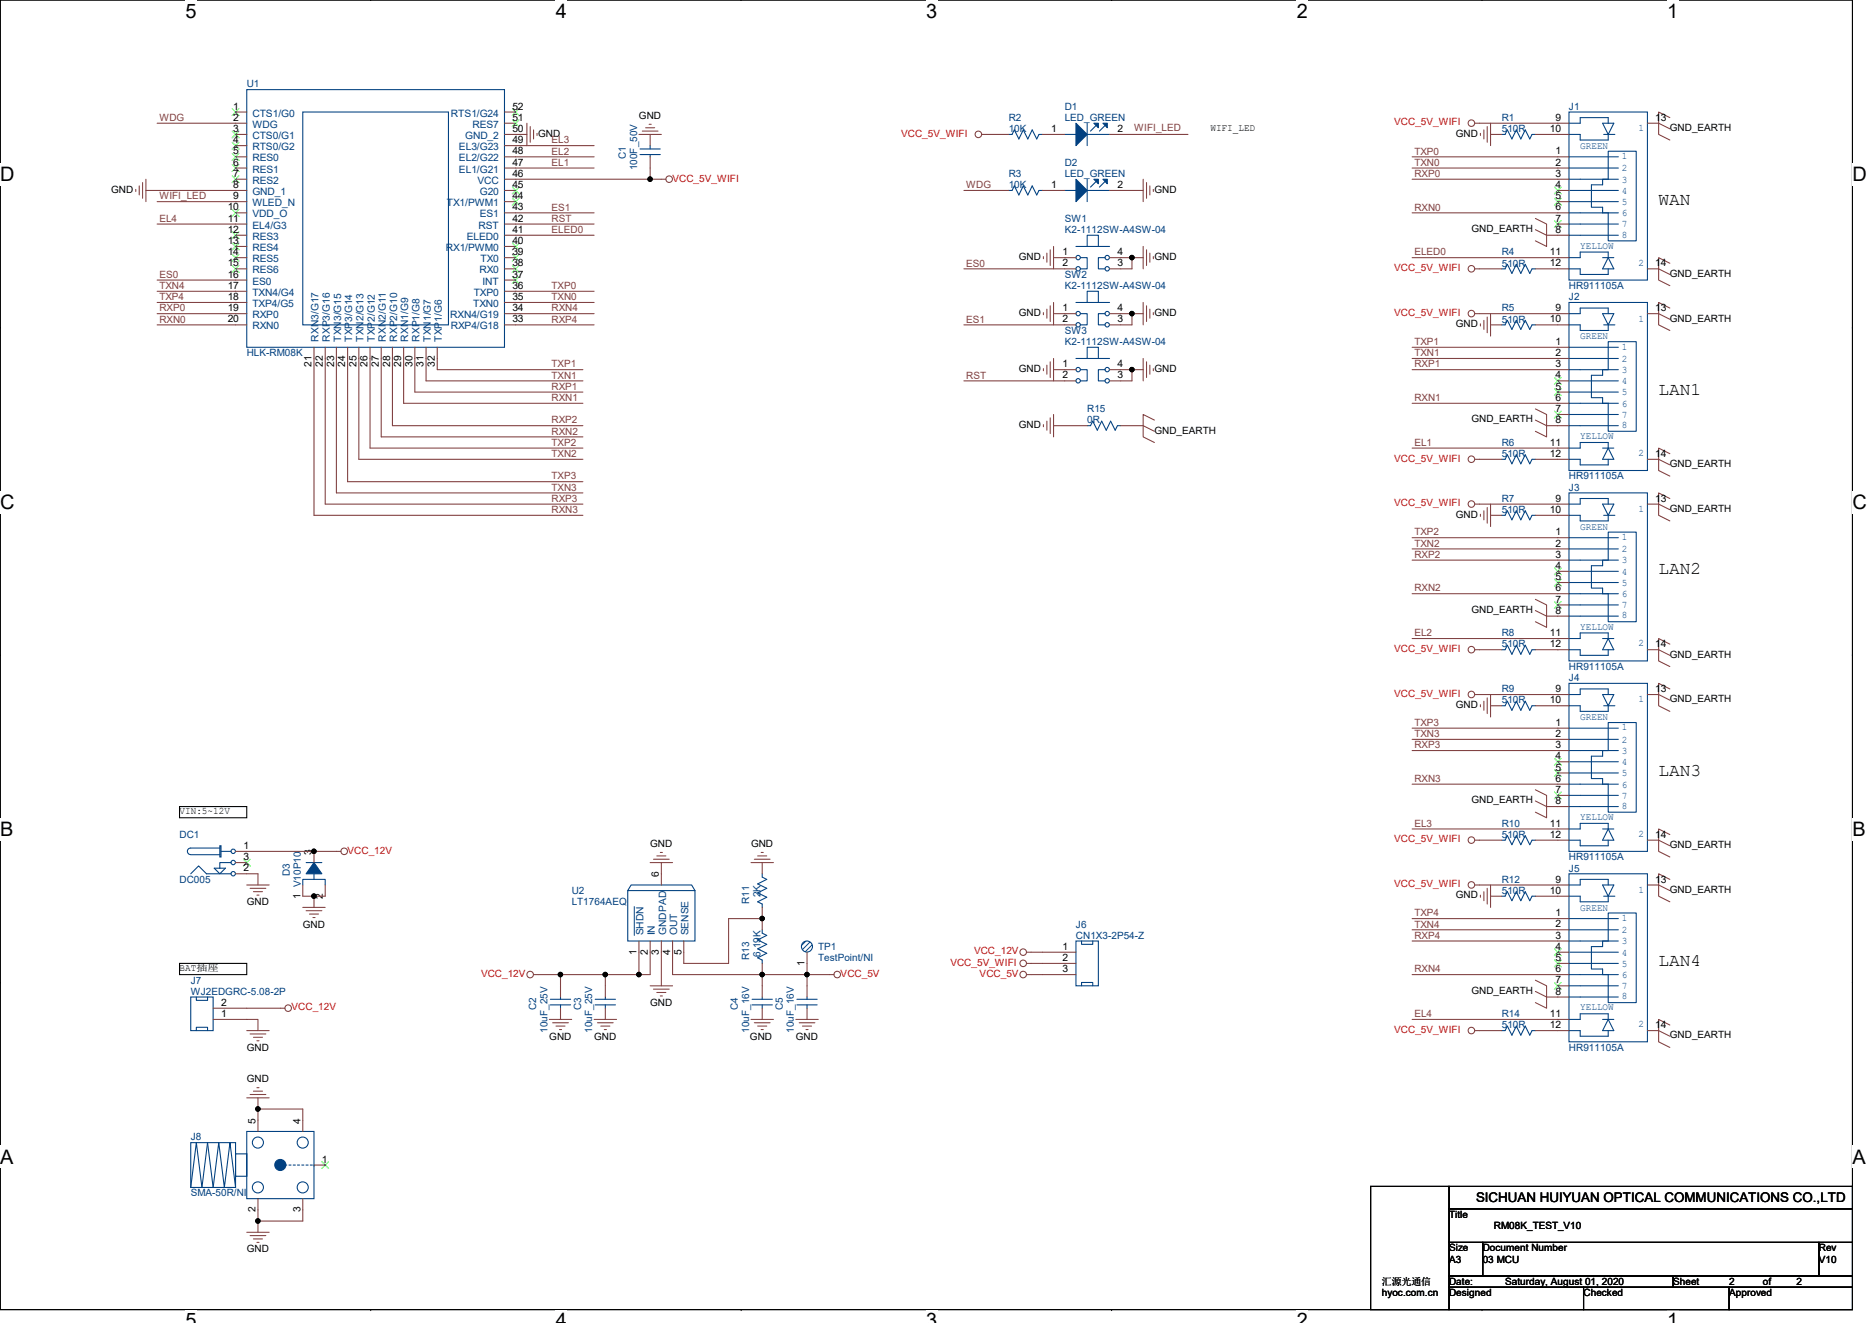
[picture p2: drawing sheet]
<svg xmlns="http://www.w3.org/2000/svg" width="297mm" height="210mm" viewBox="0 0 297 210" stroke-linecap="round" stroke-linejoin="round" font-family="sans-serif">
<defs><g id="words">
<g font-size="3.2">
<text x="29.4" y="2.8">5</text>
<text x="88.2" y="2.8">4</text>
<text x="147" y="2.8">3</text>
<text x="205.8" y="2.8">2</text>
<text x="264.5" y="2.8">1</text>
<text x="0" y="28.8">D</text>
<text x="293.9" y="28.8">D</text>
<text x="0" y="80.8">C</text>
<text x="293.9" y="80.8">C</text>
<text x="0" y="132.7">B</text>
<text x="293.9" y="132.7">B</text>
<text x="0" y="184.7">A</text>
<text x="293.9" y="184.7">A</text>
<text x="29.4" y="210.7">5</text>
<text x="88.2" y="210.7">4</text>
<text x="147" y="210.7">3</text>
<text x="205.8" y="210.7">2</text>
<text x="264.5" y="210.7">1</text>
</g>
<g font-size="2.8">
<text x="263.2" y="32.5">WAN</text>
<text x="263.2" y="62.7">LAN1</text>
<text x="263.2" y="91.2">LAN2</text>
<text x="263.2" y="123.2">LAN3</text>
<text x="263.2" y="153.4">LAN4</text>
</g>
<text font-size="2.1" x="234.2" y="190.7">SICHUAN HUIYUAN OPTICAL COMMUNICATIONS CO.,LTD</text>
<g font-size="1.6">
<text x="37" y="17.4">1</text>
<text x="81.3" y="17.4">52</text>
<text x="37" y="19.2">2</text>
<text x="37" y="21">3</text>
<text x="37" y="22.7">4</text>
<text x="81.3" y="19.2">51</text>
<text x="81.3" y="21">50</text>
<text x="81.3" y="22.7">49</text>
<text x="85.4" y="21.7">GND</text>
<text x="101.4" y="18.8">GND</text>
<text x="166.8" y="21">1</text>
<text x="177.3" y="21">2</text>
<text x="192.1" y="20.8">WIFI_LED</text>
<text x="231" y="21.7">GND</text>
<text x="245.9" y="21">10</text>
<text x="246.8" y="19.2">9</text>
<text x="262.7" y="19.2">13</text>
<text x="265" y="20.8">GND_EARTH</text>
<text x="37" y="24.5">5</text>
<text x="37" y="26.3">6</text>
<text x="37" y="28.1">7</text>
<text x="37" y="29.8">8</text>
<text x="81.3" y="29.8">45</text>
<text x="81.3" y="28.1">46</text>
<text x="81.3" y="26.3">47</text>
<text x="81.3" y="24.5">48</text>
<text x="166.8" y="29.8">1</text>
<text x="177.3" y="29.8">2</text>
<text x="246.8" y="28.1">3</text>
<text x="246.8" y="26.3">2</text>
<text x="246.8" y="24.5">1</text>
<text x="246.8" y="29.8">4</text>
<text x="17.6" y="30.6">GND</text>
<text x="36.1" y="33.4">10</text>
<text x="36.1" y="35.2">11</text>
<text x="37" y="31.6">9</text>
<text x="81.3" y="35.2">42</text>
<text x="81.3" y="31.6">44</text>
<text x="81.3" y="33.4">43</text>
<text x="183.2" y="30.6">GND</text>
<text x="246.8" y="33.4">6</text>
<text x="246.8" y="31.6">5</text>
<text x="246.8" y="35.2">7</text>
<text x="36.1" y="37">12</text>
<text x="36.1" y="38.7">13</text>
<text x="36.1" y="40.5">14</text>
<text x="81.3" y="37">41</text>
<text x="81.3" y="38.7">40</text>
<text x="81.3" y="40.5">39</text>
<text x="161.7" y="41.3">GND</text>
<text x="168.6" y="40.5">1</text>
<text x="177.3" y="40.5">4</text>
<text x="183.2" y="41.3">GND</text>
<text x="233.5" y="36.8">GND_EARTH</text>
<text x="245.9" y="40.5">11</text>
<text x="246.8" y="37">8</text>
<text x="36.1" y="42.3">15</text>
<text x="36.1" y="44.1">16</text>
<text x="36.1" y="45.8">17</text>
<text x="36.1" y="47.6">18</text>
<text x="81.3" y="47.6">35</text>
<text x="81.3" y="42.3">38</text>
<text x="81.3" y="44.1">37</text>
<text x="81.3" y="45.8">36</text>
<text x="168.6" y="42.3">2</text>
<text x="177.3" y="42.3">3</text>
<text x="245.9" y="42.3">12</text>
<text x="262.7" y="42.3">14</text>
<text x="265" y="43.9">GND_EARTH</text>
<text x="36.1" y="49.4">19</text>
<text x="36.1" y="51.2">20</text>
<text x="81.3" y="49.4">34</text>
<text x="81.3" y="51.2">33</text>
<text x="161.7" y="50.1">GND</text>
<text x="168.6" y="49.4">1</text>
<text x="168.6" y="51.2">2</text>
<text x="177.3" y="49.4">4</text>
<text x="177.3" y="51.2">3</text>
<text x="183.2" y="50.1">GND</text>
<text x="231" y="51.9">GND</text>
<text x="245.9" y="51.2">10</text>
<text x="246.8" y="49.4">9</text>
<text x="262.7" y="49.4">13</text>
<text x="265" y="51">GND_EARTH</text>
<text x="49.4" y="58.2" transform="rotate(-90 49.4 58.2)">21</text>
<text x="51.2" y="58.2" transform="rotate(-90 51.2 58.2)">22</text>
<text x="53" y="58.2" transform="rotate(-90 53 58.2)">23</text>
<text x="54.8" y="58.2" transform="rotate(-90 54.8 58.2)">24</text>
<text x="56.6" y="58.2" transform="rotate(-90 56.6 58.2)">25</text>
<text x="58.3" y="58.2" transform="rotate(-90 58.3 58.2)">26</text>
<text x="60.1" y="58.2" transform="rotate(-90 60.1 58.2)">27</text>
<text x="61.9" y="58.2" transform="rotate(-90 61.9 58.2)">28</text>
<text x="63.7" y="58.2" transform="rotate(-90 63.7 58.2)">29</text>
<text x="65.4" y="58.2" transform="rotate(-90 65.4 58.2)">30</text>
<text x="67.2" y="58.2" transform="rotate(-90 67.2 58.2)">31</text>
<text x="69" y="58.2" transform="rotate(-90 69 58.2)">32</text>
<text x="161.7" y="59">GND</text>
<text x="168.6" y="58.3">1</text>
<text x="177.3" y="58.3">4</text>
<text x="183.2" y="59">GND</text>
<text x="246.8" y="58.3">3</text>
<text x="246.8" y="56.5">2</text>
<text x="246.8" y="54.7">1</text>
<text x="168.6" y="60.1">2</text>
<text x="177.3" y="60.1">3</text>
<text x="246.8" y="63.6">6</text>
<text x="246.8" y="60.1">4</text>
<text x="246.8" y="61.8">5</text>
<text x="246.8" y="65.4">7</text>
<text x="161.7" y="67.9">GND</text>
<text x="183.2" y="68.8">GND_EARTH</text>
<text x="233.5" y="67">GND_EARTH</text>
<text x="245.9" y="70.7">11</text>
<text x="246.8" y="67.2">8</text>
<text x="245.9" y="72.5">12</text>
<text x="262.7" y="72.5">14</text>
<text x="265" y="74.1">GND_EARTH</text>
<text x="231" y="82.1">GND</text>
<text x="245.9" y="81.4">10</text>
<text x="246.8" y="79.6">9</text>
<text x="262.7" y="79.6">13</text>
<text x="265" y="81.3">GND_EARTH</text>
<text x="246.8" y="88.5">3</text>
<text x="246.8" y="86.7">2</text>
<text x="246.8" y="85">1</text>
<text x="246.8" y="93.9">6</text>
<text x="246.8" y="90.3">4</text>
<text x="246.8" y="92.1">5</text>
<text x="246.8" y="95.6">7</text>
<text x="233.5" y="97.3">GND_EARTH</text>
<text x="245.9" y="101">11</text>
<text x="246.8" y="97.4">8</text>
<text x="245.9" y="102.7">12</text>
<text x="262.7" y="102.7">14</text>
<text x="265" y="104.4">GND_EARTH</text>
<text x="231" y="112.4">GND</text>
<text x="245.9" y="111.6">10</text>
<text x="246.8" y="109.9">9</text>
<text x="262.7" y="109.9">13</text>
<text x="265" y="111.5">GND_EARTH</text>
<text x="246.8" y="118.7">3</text>
<text x="246.8" y="117">2</text>
<text x="246.8" y="115.2">1</text>
<text x="246.8" y="124.1">6</text>
<text x="246.8" y="120.5">4</text>
<text x="246.8" y="122.3">5</text>
<text x="246.8" y="125.9">7</text>
<text x="28.5" y="129.3">VIN:5~12V</text>
<text x="233.5" y="127.5">GND_EARTH</text>
<text x="245.9" y="131.2">11</text>
<text x="246.8" y="127.6">8</text>
<text x="38.6" y="134.7">1</text>
<text x="38.6" y="136.5">3</text>
<text x="49.4" y="135.7" transform="rotate(-90 49.4 135.7)">3</text>
<text x="103.2" y="134.4">GND</text>
<text x="119.2" y="134.4">GND</text>
<text x="245.9" y="133">12</text>
<text x="262.7" y="133">14</text>
<text x="265" y="134.6">GND_EARTH</text>
<text x="38.6" y="138.3">2</text>
<text x="39.2" y="143.7">GND</text>
<text x="47.7" y="142.6" transform="rotate(-90 47.7 142.6)">1 V10P10</text>
<text x="51.2" y="142.6" transform="rotate(-90 51.2 142.6)">2</text>
<text x="104.6" y="139.2" transform="rotate(-90 104.6 139.2)">6</text>
<text x="231" y="142.6">GND</text>
<text x="245.9" y="141.9">10</text>
<text x="246.8" y="140.1">9</text>
<text x="262.7" y="140.1">13</text>
<text x="265" y="141.7">GND_EARTH</text>
<text x="48" y="147.2">GND</text>
<text x="246.8" y="149">3</text>
<text x="246.8" y="147.2">2</text>
<text x="246.8" y="145.4">1</text>
<text x="28.5" y="154.2">BAT插座</text>
<text x="101" y="151.5" transform="rotate(-90 101 151.5)">1</text>
<text x="102.8" y="151.5" transform="rotate(-90 102.8 151.5)">2</text>
<text x="104.6" y="151.5" transform="rotate(-90 104.6 151.5)">3</text>
<text x="106.3" y="151.5" transform="rotate(-90 106.3 151.5)">4</text>
<text x="108.1" y="151.5" transform="rotate(-90 108.1 151.5)">5</text>
<text x="127.7" y="153.3" transform="rotate(-90 127.7 153.3)">1</text>
<text x="168.6" y="150.7">1</text>
<text x="168.6" y="152.5">2</text>
<text x="168.6" y="154.3">3</text>
<text x="246.8" y="154.3">6</text>
<text x="246.8" y="150.7">4</text>
<text x="246.8" y="152.5">5</text>
<text x="35.1" y="161.4">1</text>
<text x="35.1" y="159.6">2</text>
<text x="103.2" y="159.7">GND</text>
<text x="233.5" y="157.7">GND_EARTH</text>
<text x="245.9" y="161.4">11</text>
<text x="246.8" y="156.1">7</text>
<text x="246.8" y="157.9">8</text>
<text x="39.2" y="166.8">GND</text>
<text x="87.2" y="165">GND</text>
<text x="94.3" y="165">GND</text>
<text x="119" y="165">GND</text>
<text x="126.3" y="165">GND</text>
<text x="245.9" y="163.2">12</text>
<text x="262.7" y="163.2">14</text>
<text x="265" y="164.8">GND_EARTH</text>
<text x="39.2" y="171.7">GND</text>
<text x="40.6" y="178.3" transform="rotate(-90 40.6 178.3)">5</text>
<text x="47.7" y="178.3" transform="rotate(-90 47.7 178.3)">4</text>
<text x="51.1" y="184.5">1</text>
<text x="40.6" y="192.4" transform="rotate(-90 40.6 192.4)">2</text>
<text x="47.7" y="192.4" transform="rotate(-90 47.7 192.4)">3</text>
<text x="229.9" y="193.3">Title</text>
<text x="237" y="195.1">RM08K_TEST_V10</text>
<text x="39.2" y="198.8">GND</text>
<text x="219.3" y="203.9">汇源光通信</text>
<text x="229.9" y="200.4">A3</text>
<text x="229.9" y="198.6">Size</text>
<text x="229.9" y="203.9">Date:</text>
<text x="235.3" y="200.4">03 MCU</text>
<text x="235.3" y="198.6">Document Number</text>
<text x="238.8" y="203.9">Saturday, August 01, 2020</text>
<text x="265.5" y="203.9">Sheet</text>
<text x="274.4" y="203.9">2</text>
<text x="279.7" y="203.9">of</text>
<text x="285" y="203.9">2</text>
<text x="288.6" y="198.6">Rev</text>
<text x="288.6" y="200.4">V10</text>
<text x="219.3" y="205.7">hyoc.com.cn</text>
<text x="229.9" y="205.7">Designed</text>
<text x="251.3" y="205.7">Checked</text>
<text x="274.4" y="205.7">Approved</text>
</g>
<g font-size="1.6" fill="#004080">
<text x="39.2" y="13.9">U1</text>
<text x="168.9" y="17.4">D1</text>
<text x="249" y="17.4">J1</text>
<text x="40" y="18.5">CTS1/G0</text>
<text x="40" y="20.3">WDG</text>
<text x="40" y="22.1">CTS0/G1</text>
<text x="40" y="23.8">RTS0/G2</text>
<text x="71.6" y="18.5">RTS1/G24</text>
<text x="72.8" y="23.8">EL3/G23</text>
<text x="73.8" y="22.1">GND_2</text>
<text x="74.9" y="20.3">RES7</text>
<text x="160.1" y="19.2">R2</text>
<text x="160.1" y="21">10K</text>
<text x="168.9" y="19.2">LED_GREEN</text>
<text x="238.3" y="19.2">R1</text>
<text x="238.3" y="21">510R</text>
<text x="250.7" y="23.6">GREEN</text>
<text x="260" y="20.8">1</text>
<text x="40" y="25.6">RES0</text>
<text x="40" y="27.4">RES1</text>
<text x="40" y="29.2">RES2</text>
<text x="72.8" y="27.4">EL1/G21</text>
<text x="72.8" y="25.6">EL2/G22</text>
<text x="75.8" y="29.2">VCC</text>
<text x="99.3" y="25.3" transform="rotate(-90 99.3 25.3)">C1</text>
<text x="101.1" y="27" transform="rotate(-90 101.1 27)">100F_50V</text>
<text x="160.1" y="28.1">R3</text>
<text x="160.1" y="29.9">10K</text>
<text x="168.9" y="26.3">D2</text>
<text x="168.9" y="28.1">LED_GREEN</text>
<text x="257.3" y="29">3</text>
<text x="257.3" y="27.2">2</text>
<text x="257.3" y="25.3">1</text>
<text x="40" y="30.9">GND_1</text>
<text x="40" y="32.7">WLED_N</text>
<text x="40" y="34.5">VDD_O</text>
<text x="70.9" y="32.7">TX1/PWM1</text>
<text x="76.1" y="34.5">ES1</text>
<text x="76.1" y="30.9">G20</text>
<text x="168.9" y="35.2">SW1</text>
<text x="257.3" y="34.3">6</text>
<text x="257.3" y="32.5">5</text>
<text x="257.3" y="30.8">4</text>
<text x="40" y="36.3">EL4/G3</text>
<text x="40" y="38.1">RES3</text>
<text x="40" y="39.8">RES4</text>
<text x="40" y="41.6">RES5</text>
<text x="70.7" y="39.8">RX1/PWM0</text>
<text x="74.1" y="38.1">ELED0</text>
<text x="75.9" y="36.3">RST</text>
<text x="76.2" y="41.6">TX0</text>
<text x="168.9" y="37">K2-1112SW-A4SW-04</text>
<text x="238.3" y="40.5">R4</text>
<text x="250.7" y="39.5">YELLOW</text>
<text x="257.3" y="37.7">8</text>
<text x="257.3" y="36.1">7</text>
<text x="40" y="43.4">RES6</text>
<text x="40" y="45.2">ES0</text>
<text x="40" y="46.9">TXN4/G4</text>
<text x="75.2" y="46.9">TXP0</text>
<text x="76.1" y="43.4">RX0</text>
<text x="76.6" y="45.2">INT</text>
<text x="168.9" y="44.1">SW2</text>
<text x="168.9" y="45.9">K2-1112SW-A4SW-04</text>
<text x="238.3" y="42.3">510R</text>
<text x="249" y="47.6">J2</text>
<text x="249" y="45.9">HR911105A</text>
<text x="260" y="42.1">2</text>
<text x="40" y="48.7">TXP4/G5</text>
<text x="40" y="50.5">RXP0</text>
<text x="40" y="52.3">RXN0</text>
<text x="71.4" y="50.5">RXN4/G19</text>
<text x="71.5" y="52.3">RXP4/G18</text>
<text x="75.1" y="48.7">TXN0</text>
<text x="168.9" y="53">SW3</text>
<text x="238.3" y="49.4">R5</text>
<text x="238.3" y="51.2">510R</text>
<text x="250.7" y="53.9">GREEN</text>
<text x="260" y="51">1</text>
<text x="39.2" y="56.5">HLK-RM08K</text>
<text x="50.6" y="54.2" transform="rotate(-90 50.6 54.2)">RXN3/G17</text>
<text x="52.3" y="54.2" transform="rotate(-90 52.3 54.2)">RXP3/G16</text>
<text x="54.1" y="54.2" transform="rotate(-90 54.1 54.2)">TXN3/G15</text>
<text x="55.9" y="54.2" transform="rotate(-90 55.9 54.2)">TXP3/G14</text>
<text x="57.7" y="54.2" transform="rotate(-90 57.7 54.2)">TXN2/G13</text>
<text x="59.5" y="54.2" transform="rotate(-90 59.5 54.2)">TXP2/G12</text>
<text x="61.2" y="54.2" transform="rotate(-90 61.2 54.2)">RXN2/G11</text>
<text x="63" y="54.2" transform="rotate(-90 63 54.2)">RXP2/G10</text>
<text x="64.8" y="54.2" transform="rotate(-90 64.8 54.2)">RXN1/G9</text>
<text x="66.6" y="54.2" transform="rotate(-90 66.6 54.2)">RXP1/G8</text>
<text x="68.3" y="54.2" transform="rotate(-90 68.3 54.2)">TXN1/G7</text>
<text x="70.1" y="54.2" transform="rotate(-90 70.1 54.2)">TXP1/G6</text>
<text x="168.9" y="54.8">K2-1112SW-A4SW-04</text>
<text x="257.3" y="59.2">3</text>
<text x="257.3" y="57.4">2</text>
<text x="257.3" y="55.5">1</text>
<text x="172.5" y="65.4">R15</text>
<text x="257.3" y="64.5">6</text>
<text x="257.3" y="62.8">5</text>
<text x="257.3" y="61">4</text>
<text x="172.5" y="67.2">0R</text>
<text x="238.3" y="70.8">R6</text>
<text x="250.7" y="69.7">YELLOW</text>
<text x="257.3" y="67.9">8</text>
<text x="257.3" y="66.3">7</text>
<text x="238.3" y="72.5">510R</text>
<text x="249" y="77.9">J3</text>
<text x="249" y="76.1">HR911105A</text>
<text x="260" y="72.4">2</text>
<text x="238.3" y="79.7">R7</text>
<text x="238.3" y="81.4">510R</text>
<text x="260" y="81.3">1</text>
<text x="250.7" y="84.1">GREEN</text>
<text x="257.3" y="89.4">3</text>
<text x="257.3" y="87.7">2</text>
<text x="257.3" y="85.7">1</text>
<text x="257.3" y="94.8">6</text>
<text x="257.3" y="93">5</text>
<text x="257.3" y="91.2">4</text>
<text x="238.3" y="101">R8</text>
<text x="250.7" y="99.9">YELLOW</text>
<text x="257.3" y="98.1">8</text>
<text x="257.3" y="96.5">7</text>
<text x="238.3" y="102.8">510R</text>
<text x="249" y="106.3">HR911105A</text>
<text x="260" y="102.6">2</text>
<text x="238.3" y="109.9">R9</text>
<text x="238.3" y="111.7">510R</text>
<text x="249" y="108.1">J4</text>
<text x="260" y="111.5">1</text>
<text x="250.7" y="114.3">GREEN</text>
<text x="257.3" y="119.7">3</text>
<text x="257.3" y="117.9">2</text>
<text x="257.3" y="115.9">1</text>
<text x="257.3" y="125">6</text>
<text x="257.3" y="123.2">5</text>
<text x="257.3" y="121.4">4</text>
<text x="238.3" y="131.2">R10</text>
<text x="250.7" y="130.2">YELLOW</text>
<text x="257.3" y="128.4">8</text>
<text x="257.3" y="126.8">7</text>
<text x="28.5" y="133">DC1</text>
<text x="238.3" y="133">510R</text>
<text x="249" y="136.5">HR911105A</text>
<text x="260" y="132.8">2</text>
<text x="28.5" y="140.1">DC005</text>
<text x="46" y="139" transform="rotate(-90 46 139)">D3</text>
<text x="90.7" y="141.9">U2</text>
<text x="90.7" y="143.7">LT1764AEQ</text>
<text x="118.9" y="143.5" transform="rotate(-90 118.9 143.5)">R11</text>
<text x="120.6" y="142.4" transform="rotate(-90 120.6 142.4)">2K</text>
<text x="238.3" y="140.1">R12</text>
<text x="238.3" y="141.9">510R</text>
<text x="249" y="138.3">J5</text>
<text x="260" y="141.7">1</text>
<text x="102.1" y="148.5" transform="rotate(-90 102.1 148.5)">SHDN</text>
<text x="103.9" y="148.5" transform="rotate(-90 103.9 148.5)">IN</text>
<text x="105.7" y="148.5" transform="rotate(-90 105.7 148.5)">GNDPAD</text>
<text x="107.5" y="148.5" transform="rotate(-90 107.5 148.5)">OUT</text>
<text x="109.2" y="148.5" transform="rotate(-90 109.2 148.5)">SENSE</text>
<text x="170.7" y="147.2">J6</text>
<text x="170.7" y="149">CN1X3-2P54-Z</text>
<text x="250.7" y="144.5">GREEN</text>
<text x="257.3" y="149.9">3</text>
<text x="257.3" y="148.1">2</text>
<text x="257.3" y="146.2">1</text>
<text x="118.9" y="152.4" transform="rotate(-90 118.9 152.4)">R13</text>
<text x="120.6" y="151.8" transform="rotate(-90 120.6 151.8)">6.19K</text>
<text x="129.8" y="150.8">TP1</text>
<text x="129.8" y="152.5">TestPoint/NI</text>
<text x="257.3" y="155.2">6</text>
<text x="257.3" y="153.4">5</text>
<text x="257.3" y="151.7">4</text>
<text x="30.3" y="156.1">J7</text>
<text x="30.3" y="157.9">WJ2EDGRC-5.08-2P</text>
<text x="85.1" y="160.4" transform="rotate(-90 85.1 160.4)">C2</text>
<text x="92.2" y="160.4" transform="rotate(-90 92.2 160.4)">C3</text>
<text x="117.1" y="160.4" transform="rotate(-90 117.1 160.4)">C4</text>
<text x="124.2" y="160.4" transform="rotate(-90 124.2 160.4)">C5</text>
<text x="238.3" y="161.4">R14</text>
<text x="250.7" y="160.4">YELLOW</text>
<text x="257.3" y="158.6">8</text>
<text x="257.3" y="157">7</text>
<text x="86.9" y="163.9" transform="rotate(-90 86.9 163.9)">10uF_25V</text>
<text x="94" y="163.9" transform="rotate(-90 94 163.9)">10uF_25V</text>
<text x="118.9" y="163.9" transform="rotate(-90 118.9 163.9)">10uF_16V</text>
<text x="126" y="163.9" transform="rotate(-90 126 163.9)">10uF_16V</text>
<text x="238.3" y="163.2">510R</text>
<text x="249" y="166.8">HR911105A</text>
<text x="260" y="163">2</text>
<text x="30.3" y="181">J8</text>
<text x="30.3" y="189.9">SMA-50R/NI</text>
</g>
<g font-size="1.6" fill="#804040">
<text x="25.3" y="19.2">WDG</text>
<text x="87.5" y="22.8">EL3</text>
<text x="180" y="20.9">WIFI_LED</text>
<text x="87.5" y="24.5">EL2</text>
<text x="87.5" y="26.3">EL1</text>
<text x="153.3" y="29.9">WDG</text>
<text x="224.4" y="24.5">TXP0</text>
<text x="224.4" y="26.3">TXN0</text>
<text x="224.4" y="28.1">RXP0</text>
<text x="25.3" y="31.5">WIFI_LED</text>
<text x="25.3" y="35.2">EL4</text>
<text x="87.5" y="33.4">ES1</text>
<text x="87.5" y="35.2">RST</text>
<text x="224.4" y="33.4">RXN0</text>
<text x="87.5" y="37">ELED0</text>
<text x="224.4" y="40.5">ELED0</text>
<text x="25.3" y="44.1">ES0</text>
<text x="25.3" y="45.9">TXN4</text>
<text x="25.3" y="47.6">TXP4</text>
<text x="87.5" y="45.9">TXP0</text>
<text x="87.5" y="47.6">TXN0</text>
<text x="153.3" y="42.3">ES0</text>
<text x="25.3" y="49.4">RXP0</text>
<text x="25.3" y="51.2">RXN0</text>
<text x="87.5" y="49.4">RXN4</text>
<text x="87.5" y="51.2">RXP4</text>
<text x="153.3" y="51.2">ES1</text>
<text x="87.5" y="58.3">TXP1</text>
<text x="224.4" y="54.8">TXP1</text>
<text x="224.4" y="56.5">TXN1</text>
<text x="224.4" y="58.3">RXP1</text>
<text x="87.5" y="60.1">TXN1</text>
<text x="87.5" y="61.9">RXP1</text>
<text x="87.5" y="63.6">RXN1</text>
<text x="153.3" y="60.1">RST</text>
<text x="224.4" y="63.6">RXN1</text>
<text x="87.5" y="67.2">RXP2</text>
<text x="87.5" y="69">RXN2</text>
<text x="87.5" y="70.8">TXP2</text>
<text x="224.4" y="70.8">EL1</text>
<text x="87.5" y="72.5">TXN2</text>
<text x="87.5" y="76.1">TXP3</text>
<text x="87.5" y="77.9">TXN3</text>
<text x="87.5" y="79.7">RXP3</text>
<text x="87.5" y="81.4">RXN3</text>
<text x="224.4" y="85">TXP2</text>
<text x="224.4" y="86.8">TXN2</text>
<text x="224.4" y="88.5">RXP2</text>
<text x="224.4" y="93.9">RXN2</text>
<text x="224.4" y="101">EL2</text>
<text x="224.4" y="115.2">TXP3</text>
<text x="224.4" y="117">TXN3</text>
<text x="224.4" y="118.8">RXP3</text>
<text x="224.4" y="124.1">RXN3</text>
<text x="224.4" y="131.2">EL3</text>
<text x="224.4" y="145.4">TXP4</text>
<text x="224.4" y="147.2">TXN4</text>
<text x="224.4" y="149">RXP4</text>
<text x="224.4" y="154.3">RXN4</text>
<text x="224.4" y="161.4">EL4</text>
</g>
<g font-size="1.6" fill="#f00">
<text x="143" y="21.7">VCC_5V_WIFI</text>
<text x="221.2" y="19.9">VCC_5V_WIFI</text>
<text x="106.7" y="28.8">VCC_5V_WIFI</text>
<text x="221.2" y="43">VCC_5V_WIFI</text>
<text x="221.2" y="50.1">VCC_5V_WIFI</text>
<text x="221.2" y="73.3">VCC_5V_WIFI</text>
<text x="221.2" y="80.4">VCC_5V_WIFI</text>
<text x="221.2" y="103.5">VCC_5V_WIFI</text>
<text x="221.2" y="110.6">VCC_5V_WIFI</text>
<text x="55.2" y="135.5">VCC_12V</text>
<text x="221.2" y="133.7">VCC_5V_WIFI</text>
<text x="221.2" y="140.8">VCC_5V_WIFI</text>
<text x="76.3" y="155">VCC_12V</text>
<text x="133.4" y="155">VCC_5V</text>
<text x="150.8" y="153.3">VCC_5V_WIFI</text>
<text x="154.6" y="151.5">VCC_12V</text>
<text x="155.4" y="155">VCC_5V</text>
<text x="46.3" y="160.4">VCC_12V</text>
<text x="221.2" y="163.9">VCC_5V_WIFI</text>
</g>
</g></defs>
<path d="M0 0h293.9v207.9h-293.9z" fill="none" stroke="#000" stroke-width=".17"/>
<g fill="#fff">
<path d="M29.4 0h1.8v3.5h-1.8z"/>
<path d="M29.4 207.9h1.8v2h-1.8z"/>
</g>
<path d="M58.8 0h.1M58.8 207.9h.1" fill="none" stroke="#000" stroke-width=".17"/>
<g fill="#fff">
<path d="M88.2 0h1.8v3.5h-1.8z"/>
<path d="M88.2 207.9h1.8v2h-1.8z"/>
</g>
<path d="M117.6 0h.1M117.6 207.9h.1" fill="none" stroke="#000" stroke-width=".17"/>
<g fill="#fff">
<path d="M147 0h1.7v3.5h-1.7z"/>
<path d="M147 207.9h1.7v2h-1.7z"/>
</g>
<path d="M176.4 0h.1M176.4 207.9h.1" fill="none" stroke="#000" stroke-width=".17"/>
<g fill="#fff">
<path d="M205.8 0h1.7v3.5h-1.7z"/>
<path d="M205.8 207.9h1.7v2h-1.7z"/>
</g>
<path d="M235.2 0h.1M235.2 207.9h.1" fill="none" stroke="#000" stroke-width=".17"/>
<g fill="#fff">
<path d="M264.5 0h1.8v3.5h-1.8z"/>
<path d="M264.5 207.9h1.8v2h-1.8z"/>
<path d="M0 26h2.3v3.5h-2.3z"/>
<path d="M293.9 26h2.3v3.5h-2.3z"/>
<path d="M0 77.9h2.3v3.5h-2.3z"/>
<path d="M293.9 77.9h2.3v3.5h-2.3z"/>
</g>
<path d="M0 52h.1M293.9 52h.1" fill="none" stroke="#000" stroke-width=".17"/>
<g fill="#fff">
<path d="M0 129.9h2.1v3.5h-2.1z"/>
<path d="M293.9 129.9h2.1v3.5h-2.1z"/>
</g>
<path d="M0 103.9h.1M293.9 103.9h.1" fill="none" stroke="#000" stroke-width=".17"/>
<g fill="#fff">
<path d="M0 181.9h2.2v3.5h-2.2z"/>
<path d="M293.9 181.9h2.2v3.5h-2.2z"/>
</g>
<path d="M28.5 128h10.7v1.8h-10.7zM0 155.9h.1M28.5 152.9h10.7v1.8h-10.7zM293.9 155.9h.1M229.9 188.3h64v3.6h-64zM229.9 191.9h64v5.3h-64zM229.9 197.2h5.4v5.3h-5.4zM235.3 197.2h53.3v5.3h-53.3zM288.6 197.2h5.3v5.3h-5.3zM229.9 202.5h35.6v1.8h-35.6zM265.5 202.5h28.4v1.8h-28.4z" fill="none" stroke="#000" stroke-width=".17"/>
<g fill="none" stroke="#804040" stroke-width=".17">
<path d="M83.6 19.6v3.5M103 19.7h.3M234 19.6h.7M236.5 19.6v3.5M263.2 19.6l1.8 .8M265 18.7l-1.8-.9v3.5l1.8 .9M21.5 30.1v.3M22.1 29.5v1.4M22.6 29v2.5M23.2 28.4v3.6M84.1 20.1v2.5M84.7 20.6v1.5"/>
<path d="M85.2 21.2v.3M101.4 21.3h3.5M101.9 20.8h2.5M102.4 20.3h1.5M104.9 28.4h.8M155.8 21.3h.7M166.6 39.6v2.5M167.2 39.1v3.6M181.4 39.1v3.6M181.4 28.4v3.6M181.9 39.6v2.5M181.9 29v2.5"/>
<path d="M182.5 29.5v1.4M183 30.1v.3M234.9 21.2v.3M235.5 20.6v1.5M236 20.1v2.5M243.6 34.7l1.8 .9v3.5l-1.8-.9M243.6 36.4l1.8 .9M165.6 40.7v.4M165.6 49.6v.4M165.6 58.5v.3M166.1 40.2v1.4M166.1 49.1v1.4"/>
<path d="M166.1 58v1.4M166.6 48.5v2.5M166.6 57.4v2.5M167.2 48v3.6M167.2 56.9v3.6M181.4 48v3.6M181.4 56.9v3.6M181.9 48.5v2.5M181.9 57.4v2.5M182.5 40.2v1.4M182.5 49.1v1.4M182.5 58v1.4"/>
<path d="M183 40.7v.4M183 49.6v.4M183 58.5v.3M234 42.7h.7M234 49.8h.7M234.9 51.4v.3M235.5 50.8v1.5M236 50.3v2.5M236.5 49.8v3.5M263.2 42.7l1.8 .9M263.2 49.8l1.8 .9M265 41.8l-1.8-.9v3.6l1.8 .8"/>
<path d="M265 48.9l-1.8-.9v3.6l1.8 .9M165.6 67.4v.3M166.1 66.8v1.5M166.6 66.3v2.5M167.2 65.8v3.5M181.4 67.6l1.8 .9M183.2 66.7l-1.8-.9v3.5l1.8 .9M234 72.9h.7M243.6 64.9l1.8 .9v3.5l-1.8-.8M243.6 66.7l1.8 .9M263.2 72.9l1.8 .9M265 72l-1.8-.9v3.6l1.8 .9"/>
<path d="M265 79.1l-1.8-.9v3.6l1.8 .9M234 80h.7M234.9 81.6v.4M235.5 81.1v1.4M236 80.5v2.5M236.5 80v3.6M243.6 95.1l1.8 .9v3.6l-1.8-.9M243.6 96.9l1.8 .9M263.2 80l1.8 .9M234 103.1h.7M234 110.2h.7M234.9 111.8v.4"/>
<path d="M235.5 111.3v1.4M236 110.8v2.5M236.5 110.2v3.6M263.2 103.1l1.8 .9M263.2 110.2l1.8 .9M265 102.2l-1.8-.9v3.6l1.8 .9M265 109.3l-1.8-.8v3.5l1.8 .9M53.4 135.1h.7M103.2 136.9h3.5M103.7 136.4h2.5M104.2 135.8h1.5M104.8 135.3h.3"/>
<path d="M119.2 136.9h3.5M119.7 136.4h2.5M120.2 135.8h1.5M120.8 135.3h.3M234 133.3h.7M243.6 125.3l1.8 .9v3.6l-1.8-.9M243.6 127.1l1.8 .9M263.2 133.3l1.8 .9M265 132.5l-1.8-.9v3.5l1.8 .9M265 139.6l-1.8-.9v3.5l1.8 .9M39.2 140.5h3.5M39.7 141h2.5"/>
<path d="M40.2 141.5h1.5M40.8 142.1h.3M48 144h3.6M48.6 144.5h2.5M49.1 145.1h1.4M49.7 145.6h.3M84.7 154.7h.7M103.2 156.5h3.5M103.7 157h2.5M104.2 157.5h1.5M104.8 158.1h.3M131.6 154.7h.7"/>
<path d="M162.9 154.7h.7M162.9 151.1h.7M162.9 152.9h.7M234 140.5h.7M234.9 142.1v.3M235.5 141.5v1.5M236 141v2.5M236.5 140.5v3.5M243.6 155.6l1.8 .9v3.5l-1.8-.9M243.6 157.4l1.8 .8M263.2 140.5l1.8 .9M39.2 163.6h3.5"/>
<path d="M39.2 174.2h3.5M39.7 164.1h2.5M39.7 173.7h2.5M40.2 173.2h1.5M40.2 164.6h1.5M40.8 172.6h.3M40.8 165.2h.3M44.5 160h.7M87.2 161.8h3.5M87.7 162.3h2.5M88.2 162.9h1.5M88.8 163.4h.3"/>
<path d="M94.3 161.8h3.5M94.8 162.3h2.5M95.3 162.9h1.5M95.9 163.4h.3M119.2 161.8h3.5M119.7 162.3h2.5M120.2 162.9h1.5M120.8 163.4h.3M126.3 161.8h3.5M126.8 162.3h2.5M127.3 162.9h1.5M127.9 163.4h.3"/>
<path d="M234 163.6h.7M263.2 163.6l1.8 .9M265 162.7l-1.8-.9v3.6l1.8 .8M39.2 195.6h3.5M39.7 196.1h2.5M40.2 196.6h1.5M40.8 197.2h.3"/>
<circle cx="233.5" cy="19.5" r=".52"/>
<circle cx="106.2" cy="28.4" r=".52"/>
<circle cx="155.2" cy="21.3" r=".52"/>
<circle cx="233.5" cy="49.8" r=".52"/>
<circle cx="233.5" cy="42.7" r=".52"/>
<circle cx="233.5" cy="72.9" r=".52"/>
<circle cx="233.5" cy="80" r=".52"/>
<circle cx="233.5" cy="103.1" r=".52"/>
<circle cx="233.5" cy="110.2" r=".52"/>
<circle cx="54.6" cy="135.1" r=".52"/>
<circle cx="233.5" cy="133.3" r=".52"/>
<circle cx="84.1" cy="154.7" r=".52"/>
<circle cx="132.8" cy="154.7" r=".52"/>
<circle cx="162.4" cy="154.7" r=".52"/>
<circle cx="162.4" cy="152.9" r=".52"/>
<circle cx="162.4" cy="151.1" r=".52"/>
<circle cx="233.5" cy="140.5" r=".52"/>
<circle cx="45.7" cy="160" r=".52"/>
<circle cx="233.5" cy="163.6" r=".52"/>
</g>
<path d="M217.9 188.6h11.7v10.7h-11.7z" fill="#fff"/>
<path d="M217.5 188.3h12.4v19.6h-12.4zM229.9 188.3h64v3.6h-64zM229.9 191.9h64v5.3h-64zM229.9 197.2h5.4v5.3h-5.4zM235.3 197.2h53.3v5.3h-53.3zM288.6 197.2h5.3v5.3h-5.3zM229.9 204.3h21.4v3.6h-21.4zM229.9 202.5h35.6v1.8h-35.6zM251.3 204.3h23.1v3.6h-23.1zM265.5 202.5h28.4v1.8h-28.4zM274.4 204.3h19.5v3.6h-19.5z" fill="none" stroke="#000" stroke-width=".17"/>
<path d="M217.9 188.6h11.7v10.7h-11.7z" fill="#fff"/>
<path d="M217.5 188.3h12.4v19.6h-12.4zM229.9 188.3h64v3.6h-64zM229.9 191.9h64v5.3h-64zM229.9 197.2h5.4v5.3h-5.4zM235.3 197.2h53.3v5.3h-53.3zM288.6 197.2h5.3v5.3h-5.3zM229.9 204.3h21.4v3.6h-21.4zM229.9 202.5h35.6v1.8h-35.6zM251.3 204.3h23.1v3.6h-23.1zM265.5 202.5h28.4v1.8h-28.4zM274.4 204.3h19.5v3.6h-19.5z" fill="none" stroke="#000" stroke-width=".17"/>
<path d="M217.9 188.6h11.7v10.7h-11.7z" fill="#fff"/>
<path d="M217.5 188.3h12.4v19.6h-12.4zM229.9 204.3h21.4v3.6h-21.4zM251.3 204.3h23.1v3.6h-23.1zM274.4 204.3h19.5v3.6h-19.5z" fill="none" stroke="#000" stroke-width=".17"/>
<g fill="none" stroke="#004080" stroke-width=".17">
<path d="M172.5 19.6v3.5M173.9 19.9l-.9 .9M175.3 19.9l-.8 .9M160.1 21.3h.5l.3-.7 .8 1.5 .7-1.5 .7 1.5 .7-1.5 .7 1.5 .4-.8h.5M160.1 30.2h.5l.3-.7 .8 1.4 .7-1.4 .7 1.4 .7-1.4 .7 1.4 .4-.7h.5M168.9 21.3h1.8M172.5 21.3h3.6M170.7 56.9h5.4M171.4 58.7h1.1v1.8h-1.1M172.5 56.9v-1.8h1.8v1.8M175.3 58.7h-1v1.8h1M238.3 51.6h.5l.4-.8 .7 1.5 .7-1.5 .7 1.5 .7-1.5 .7 1.5 .4-.7h.5"/>
<path d="M249 48h12.4v26.7h-12.4zM249 58.7h7.8M249 55.1h7.8M249 56.9h7.8M254.3 49.8h1.8l-.9 1.8zM254.5 51.6h1.7M255.2 49.8v-.9h-4.5v.9h-1.7M255.2 51.6v.9h-4.5v-.9h-1.7M255.2 54.2h4.4v14.3h-4.4v-4.5h-.9v-.9h-1.8v-3.5h1.8v-.9h.9zM249 78.2h12.4v26.7h-12.4zM249 71.1h1.7v-.9h4.5v.9M249 72.9h1.7v.9h4.5v-.9"/>
<path d="M249 62.2h7.8M249.1 60.5h7.7M254.3 71.1h1.8M255.2 71.1l.9 1.8h-1.8zM256.8 64h-7.8M256.8 65.8h-7.8M256.8 67.6h-7.8M238.3 81.8h.5l.4-.7 .7 1.4 .7-1.4 .7 1.4 .7-1.4 .7 1.4 .4-.7h.5M249 94.2h7.8M249 96h7.8M249 97.8h7.8M249 80h1.7v-.9h4.5v.9"/>
<path d="M249 81.8h1.7v.9h4.5v-.9M249 92.5h7.8M249 85.3h7.8M249 87.1h7.8M249.1 90.7h7.7M254.3 80h1.8l-.9 1.8zM254.5 81.8h1.7M255.2 84.5h4.4v14.2h-4.4v-4.5h-.9v-.9h-1.8v-3.5h1.8v-.9h.9zM256.8 88.9h-7.8M238.3 103.1h.5l.4-.7 .7 1.4 .7-1.4 .7 1.4 .7-1.4 .7 1.4 .4-.7h.5M238.3 112h.5l.4-.7 .7 1.4 .7-1.4 .7 1.4 .7-1.4 .7 1.4 .4-.7h.5M249 108.5h12.4v26.6h-12.4z"/>
<path d="M249 101.3h1.7v-.8h4.5v.8M249 103.1h1.7v.9h4.5v-.9M249 119.1h7.8M249 110.2h1.7v-.9h4.5v.9M249 112h1.7v.9h4.5v-.9M249 115.6h7.8M249 117.3h7.8M254.3 101.3h1.8M254.3 110.2h1.8l-.9 1.8zM254.5 112h1.7M255.2 101.3l.9 1.8h-1.8zM255.2 114.7h4.4v14.2h-4.4v-4.4h-.9v-.9h-1.8v-3.6h1.8v-.9h.9z"/>
<path d="M30.2 134.6a.52 .52 0 0 0-.5 .5 .52 .52 0 0 0 .5 .5M30.3 134.6h4.6M30.3 135.7h4.6M30.3 138.7l1.2-1.3 1.3 1.3h3.9M34 137.8h1.8l-.9 .9zM34.9 134.2h.2v1.8h-.2zM35.1 135.1h1.6M36.7 136.9h-1.8v.9M238.3 133.4h.5l.4-.8 .7 1.5 .7-1.5 .7 1.5 .7-1.5 .7 1.5 .4-.7h.5M249 138.7h12.4v26.7h-12.4zM249 124.5h7.8M249 126.2h7.8"/>
<path d="M249 128h7.8M249 122.7h7.8M249.1 120.9h7.7M254.3 131.6h1.8M255.2 131.6v-.9h-4.5v.9h-1.7M255.2 133.3v.9h-4.5v-.9l-1.7 .1M255.2 131.6l.9 1.7h-1.8zM94.4 159.5h3.3M94.4 158.6h3.3M96.1 158.2v.4M96.1 159.5v.5M120.9 147.6v.5l.8 .4-1.5 .7 1.5 .7-1.5 .7 1.5 .7-1.5 .7 .7 .4v.5"/>
<path d="M126.4 159.5h3.3M126.4 158.6h3.3M128.1 158.2v.4M128.1 159.5v.5M170.7 149.4h3.6v7.1h-3.6zM171.6 149.4v.5h1.8v-.5M171.6 156.5v-.6h1.8v.6M238.3 142.2h.5l.4-.7 .7 1.5 .7-1.5 .7 1.5 .7-1.5 .7 1.5 .4-.8h.5M249 149.4h7.8M249 154.7h7.8M249 156.5h7.8M249 158.2h7.8"/>
<path d="M249 140.5h1.7v-.9h4.5v.9M249 142.2h1.7v.9h4.5v-.9M249 152.9h7.8M249 145.8h7.8M249 147.6h7.8M249.1 151.1h7.7M254.3 140.5h1.8l-.9 1.7zM254.5 142.2h1.7M255.2 144.9h4.4v14.2h-4.4v-4.4h-.9v-.9h-1.8v-3.6h1.8v-.8h.9zM238.3 163.6h.5l.4-.7 .7 1.4 .7-1.4 .7 1.4 .7-1.4 .7 1.4 .4-.7h.5M254.3 161.8h1.8M255.2 161.8v-.9h-4.5v.9h-1.7"/>
<path d="M255.2 163.6v.9h-4.5v-.9h-1.7M255.2 161.8l.9 1.8h-1.8z"/>
<circle cx="171.1" cy="58.7" r=".35"/>
<circle cx="175.7" cy="58.7" r=".35"/>
<circle cx="171.1" cy="60.4" r=".35"/>
<circle cx="175.7" cy="60.4" r=".35"/>
<circle cx="37" cy="135.1" r=".35"/>
<circle cx="37" cy="138.7" r=".35"/>
<circle cx="37" cy="136.9" r=".35"/>
</g>
<g fill="none" stroke="#804040" stroke-width=".17">
<path d="M160.1 21.3h.1M160.1 30.2h.1M165.4 21.3h.1M165.4 30.2h.1M167.2 21.3h1.7M176.1 21.3h1.7M168.9 58.7h1.8M176.1 58.7h1.7M238.3 51.6h.1M243.6 51.6h.1M247.2 58.7h1.8M247.2 56.9h1.8"/>
<path d="M247.2 55.1h1.8M247.2 51.6h1.8M247.2 49.8h1.8M261.4 49.8h1.8M168.9 60.5h1.8M176.1 60.5h1.7M247.2 71.1h1.8M247.2 72.9h1.8M247.2 64h1.8M247.2 60.5h1.8M247.2 62.2h1.8M247.2 65.8h1.8"/>
<path d="M247.2 67.6h1.8M261.4 72.9h1.8M238.3 81.8h.1M243.6 81.8h.1M247.2 88.9h1.8M247.2 87.1h1.8M247.2 85.3h1.8M247.2 81.8h1.8M247.2 80h1.8M247.2 94.2h1.8M247.2 90.7h1.8M247.2 92.5h1.8"/>
<path d="M247.2 96h1.8M247.2 97.8h1.8M261.4 80h1.8M238.3 103.1h.1M238.3 112h.1M243.6 103.1h.1M243.6 112h.1M247.2 101.3h1.8M247.2 103.1h1.8M247.2 119.1h1.8M247.2 117.3h1.8M247.2 115.6h1.8"/>
<path d="M247.2 112h1.8M247.2 110.2h1.8M261.4 103.1h1.8M261.4 110.2h1.8M37.4 135.1h1.8M37.4 136.9h1.8M37.4 138.7h1.8M238.3 133.3h.1M243.6 133.3h.1M247.2 131.6h1.8M247.2 133.3h1.8M247.2 124.5h1.8"/>
<path d="M247.2 120.9h1.8M247.2 122.7h1.8M247.2 126.2h1.8M247.2 128h1.8M261.4 133.3h1.8M96.1 156.5v1.7M120.9 147.6h.1M120.9 152.9h.1M128.1 156.5v1.7M165.4 151.1h5.3M165.4 152.9h5.3M165.4 154.7h5.3"/>
<path d="M238.3 142.2h.1M243.6 142.2h.1M247.2 149.4h1.8M247.2 147.6h1.8M247.2 145.8h1.8M247.2 142.2h1.8M247.2 140.5h1.8M247.2 154.7h1.8M247.2 151.1h1.8M247.2 152.9h1.8M247.2 156.5h1.8M247.2 158.2h1.8"/>
<path d="M261.4 140.5h1.8M96.1 160v1.8M128.1 160v1.8M238.3 163.6h.1M243.6 163.6h.1M247.2 161.8h1.8M247.2 163.6h1.8M261.4 163.6h1.8"/>
</g>
<g fill="none" stroke="#0f0" stroke-width=".16">
<path d="M246.7 59.9l1 1.1M247.7 59.9l-1.1 1.1M246.7 61.7l1 1.1M246.7 65.3l1 1M247.7 61.7l-1.1 1.1M247.7 65.3l-1.1 1M246.7 90.1l1 1.1M246.7 91.9l1 1.1M246.7 95.5l1 1.1M247.7 90.1l-1.1 1.1M247.7 91.9l-1.1 1.1M247.7 95.5l-1.1 1.1"/>
<path d="M38.6 136.4l1.1 1.1M39.7 136.4l-1.1 1.1M246.7 120.4l1 1.1M246.7 122.2l1 1M246.7 125.7l1 1.1M247.7 120.4l-1.1 1.1M247.7 122.2l-1.1 1M247.7 125.7l-1.1 1.1M246.7 150.6l1 1.1M246.7 152.4l1 1.1M246.7 155.9l1 1.1M247.7 150.6l-1.1 1.1"/>
<path d="M247.7 152.4l-1.1 1.1M247.7 155.9l-1.1 1.1"/>
</g>
<g fill="#004080" stroke="#004080" stroke-width=".17">
<path d="M170.7 19.6l1.8 1.7-1.8 1.8z" fill-rule="evenodd"/>
<path d="M173.6 19.6h.7v.7z" fill-rule="evenodd"/>
<path d="M175 19.6h.7v.7z" fill-rule="evenodd"/>
</g>
<circle cx="128" cy="150.2" r=".88" fill="#fff"/>
<g fill="#004080" stroke="#004080" stroke-width=".17">
<path d="M49.8 136.9l1.3 1.8h-2.5z" fill-rule="evenodd"/>
<path d="M170.7 28.4l1.8 1.8-1.8 1.8z" fill-rule="evenodd"/>
<path d="M173.6 28.4h.7v.8z" fill-rule="evenodd"/>
<path d="M175 28.4h.7v.8z" fill-rule="evenodd"/>
<circle cx="128" cy="150.2" r=".88"/>
<circle cx="44.5" cy="184.9" r=".88"/>
</g>
<g fill="none" stroke="#804040" stroke-width=".17">
<path d="M24.9 19.6h14.3M37.4 17.8h1.8M80 19.6h1.8M80 17.8h1.8M234.7 19.6h14.3M261.4 19.6h1.8M23.2 30.2h16M24.9 35.6h14.3M24.9 32h14.3M37.4 21.3h1.8M37.4 23.1h1.8M37.4 24.9h1.8"/>
<path d="M37.4 26.7h1.8M37.4 28.4h1.8M37.4 33.8h1.8M37.4 37.3h1.8M37.4 39.1h1.8M80 39.1h1.8M80 37.3h14.3M80 35.6h14.3M80 33.8h14.3M80 32h1.8M80 30.2h1.8M80 28.4h23.2"/>
<path d="M80 26.7h14.3M80 24.9h14.3M80 23.1h14.3M80 21.3h3.6M103.2 24.9v3.5M103.2 21.3v1.8M103.2 28.4h1.7M152.9 30.2h7.2M156.5 21.3h3.6M165.4 21.3h1.8M168.9 30.2h-3.5M176.1 30.2h5.3"/>
<path d="M177.8 21.3h10.7M224.1 28.4h24.9M224.1 26.7h24.9M224.1 24.9h24.9M224.1 33.8h24.9M236.5 21.3h1.8M238.3 21.3h.1M243.6 21.3h.1M243.6 21.3h5.4M245.4 37.3h3.6M247.2 30.2h1.8M247.2 32h1.8"/>
<path d="M247.2 35.6h1.8M24.9 44.4h14.3M24.9 46.2h14.3M24.9 48h14.3M24.9 49.8h14.3M24.9 51.6h14.3M37.4 40.9h1.8M37.4 42.7h1.8M49.8 55.1v26.7h42.7M51.6 55.1v24.9h40.9M53.4 55.1v23.1h39.1M55.2 55.1v21.4h37.3"/>
<path d="M56.9 55.1v17.8h35.6M58.7 55.1v16h33.8M60.5 55.1v14.2h32M62.3 55.1v12.5h30.2M64 55.1v8.9h28.5M65.8 55.1v7.1h26.7M67.6 55.1v5.4h24.9M69.4 55.1v3.6h23.1M80 51.6h14.3M80 49.8h14.3M80 48h14.3M80 46.2h14.3"/>
<path d="M80 44.4h1.8M80 42.7h1.8M80 40.9h1.8M152.9 51.6h17.8M152.9 42.7h17.8M167.2 49.8h3.5M167.2 40.9h3.5M167.2 58.7h1.7M176.1 49.8h3.5M176.1 40.9h3.5M177.8 58.7h1.8M179.6 49.8h1.8"/>
<path d="M179.6 40.9h1.8M179.6 58.7h1.8M179.6 49.8v1.8h-3.5M179.6 40.9v1.8h-3.5M179.6 58.7v1.8h-1.8M224.1 40.9h24.9M224.1 55.1h23.1M224.1 56.9h23.1M224.1 58.7h23.1M234.7 42.7h3.6M234.7 49.8h12.5M236.5 51.6h1.8"/>
<path d="M238.3 42.7h.1M243.6 42.7h.1M243.6 42.7h5.4M243.6 51.6h3.6M261.4 42.7h1.8M152.9 60.5h16M167.2 67.6h5.3M172.5 67.6h.1M177.8 67.6h.1M177.8 67.6h3.6M224.1 64h23.1M224.1 71.1h23.1"/>
<path d="M234.7 72.9h3.6M238.3 72.9h.1M243.6 72.9h.1M243.6 72.9h3.6M245.4 67.6h1.8M224.1 85.3h23.1M224.1 87.1h23.1M224.1 88.9h23.1M224.1 94.2h23.1M234.7 80h12.5M236.5 81.8h1.8M243.6 81.8h3.6"/>
<path d="M245.4 97.8h1.8M224.1 101.3h23.1M224.1 115.6h23.1M224.1 117.3h23.1M224.1 119.1h23.1M234.7 103.1h3.6M234.7 110.2h12.5M236.5 112h1.8M243.6 103.1h3.6M243.6 112h3.6M39.2 138.7h1.7v1.8M39.2 135.1h10.6"/>
<path d="M49.8 135.1v1.8M49.8 135.1h3.6M104.9 136.9v3.6M120.9 138.7h.1M120.9 136.9v1.8M224.1 124.5h23.1M224.1 131.6h23.1M234.7 133.3h3.6M243.6 133.3h3.6M245.4 128h1.8M48 140.5v1.7h1.8M49.8 142.2v1.8"/>
<path d="M51.6 140.5v1.7h-1.8M85.4 154.7h3.5M96.1 154.7h5.3M96.1 154.7v1.8M96.1 154.7h-7.2v3.5M101.4 149.4v5.3M103.2 149.4v5.3h-1.8M104.9 149.4v7.1M106.7 149.4v5.3h14.2v-1.8M120.9 145.8h-5.3v7.1h-7.1v-3.5M120.9 144h.1M120.9 144v1.8"/>
<path d="M120.9 145.8v1.8M128.1 151.1v3.6M128.1 154.7h-7.2v3.5M128.1 154.7v1.8M128.1 154.7h3.5M163.6 154.7h1.8M163.6 151.1h1.8M163.6 152.9h1.8M224.1 145.8h23.1M224.1 147.6h23.1M224.1 149.4h23.1M224.1 154.7h23.1"/>
<path d="M234.7 140.5h12.5M236.5 142.2h1.8M243.6 142.2h3.6M245.4 158.2h1.8M33.8 161.8h7.1v1.8M33.8 160h10.7M40.9 176v3.6M40.9 174.2v1.8M40.9 176h7.1v3.6M88.9 160v1.8M120.9 160v1.8M224.1 161.8h23.1"/>
<path d="M234.7 163.6h3.6M243.6 163.6h3.6M40.9 193.8v1.8M40.9 190.2v3.6M48 190.2v3.6h-7.1M49.8 184.9h1.8"/>
</g>
<g fill="none" stroke="#004080" stroke-width=".17">
<path d="M39.2 14.2h40.8v40.9h-40.8zM48 17.8h23.2v33.8h-23.2zM249 17.8h12.4v26.6h-12.4zM249 19.6h1.7v-.9h4.5v.9M254.3 19.6h1.8l-.9 1.7zM101.6 23.6h3.2M101.6 24.5h3.2M103.2 24.5v.4M103.2 23.1v.5M168.9 30.2h1.8M170.7 39.1h5.4M172.5 28.4v3.6"/>
<path d="M172.5 30.2h3.6M172.5 39.1v-1.8h1.8v1.8M173.9 28.8l-.9 .9M175.3 28.8l-.8 .9M238.3 21.3h.5l.4-.7 .7 1.5 .7-1.5 .7 1.5 .7-1.5 .7 1.5 .4-.8h.5M249 28.4h7.8M249 33.8h7.8M249 35.6h7.8M249 37.3h7.8M249 21.3h1.7v.9h4.5v-.9M249 32h7.8M249 24.9h7.8"/>
<path d="M249 26.7h7.8M249.1 30.2h7.7M254.5 21.3h1.7M255.2 24h4.4v14.2h-4.4v-4.4h-.9v-.9h-1.8v-3.6h1.8v-.9h.9zM170.7 48h5.4M171.4 49.8h1.1v1.8h-1.1M171.4 40.9h1.1v1.8h-1.1M172.5 48v-1.8h1.8v1.8M175.3 49.8h-1v1.8h1M175.3 40.9h-1v1.8h1M238.3 42.7h.5l.4-.7 .7 1.4 .7-1.4 .7 1.4 .7-1.4 .7 1.4 .4-.7h.5M254.3 40.9h1.8"/>
<path d="M255.2 40.9v-.9h-4.5v.9h-1.7M255.2 42.7v.9h-4.5v-.9h-1.7M255.2 40.9l.9 1.8h-1.8zM172.5 67.6h.5l.4-.8 .7 1.5 .7-1.5 .7 1.5 .7-1.5 .8 1.5 .3-.7h.5M238.3 72.9h.5l.4-.7 .7 1.4 .7-1.4 .7 1.4 .7-1.4 .7 1.4 .4-.7h.5M48.6 136.9h2.5M49.8 138.7v.9M120.9 138.7v.5l.8 .4-1.5 .7 1.5 .7-1.5 .7 1.5 .7-1.5 .7 .7 .4v.5M30.3 158.2h3.5v5.4h-3.5zM31.2 158.2v.6h1.7v-.6M48 140.5v-.9h3.6v.9M87.3 159.5h3.2"/>
<path d="M87.3 158.6h3.2M88.9 158.2v.4M88.9 159.5v.5M99.6 141.4h10.7v8h-10.7zM99.6 141.4l.5-.9h9.6l.6 .9M119.3 159.5h3.3M119.3 158.6h3.3M120.9 158.2v.4M120.9 159.5v.5M31.2 163.6v-.6h1.7v.6M39.2 179.6h10.6v10.6h-10.6zM30.3 181.4h7.1v7.1h-7.1z"/>
<path d="M30.3 188.5l.9-7.1 .8 7.1 .9-7.1 .9 7.1 .9-7.1 .9 7.1 .9-7.1 .9 7.1M37.4 183.1h1.8v3.6h-1.8z"/>
<circle cx="171.1" cy="42.7" r=".35"/>
<circle cx="171.1" cy="40.9" r=".35"/>
<circle cx="171.1" cy="51.5" r=".35"/>
<circle cx="171.1" cy="49.8" r=".35"/>
<circle cx="175.7" cy="49.8" r=".35"/>
<circle cx="175.7" cy="42.7" r=".35"/>
<circle cx="175.7" cy="51.5" r=".35"/>
<circle cx="175.7" cy="40.9" r=".35"/>
<circle cx="40.9" cy="181.3" r=".88"/>
<circle cx="40.9" cy="188.5" r=".88"/>
<circle cx="48" cy="181.3" r=".88"/>
<circle cx="48" cy="188.5" r=".88"/>
</g>
<path d="M100.6 143.9v4.6" fill="none" stroke="#004080" stroke-width=".16"/>
<path d="M44.5 184.9h5.3M49.8 184.9h.1" fill="none" stroke="#004080" stroke-width=".17" stroke-dasharray=".3 .3"/>
<g fill="none" stroke="#0f0" stroke-width=".16">
<path d="M36.8 17.3l1.1 1M37.9 17.3l-1.1 1M81.3 19l1.1 1.1M81.3 17.3l1.1 1M82.4 19l-1.1 1.1M82.4 17.3l-1.1 1M36.8 20.8l1.1 1.1M36.8 22.6l1.1 1.1M36.8 24.4l1.1 1M36.8 26.1l1.1 1.1M36.8 27.9l1.1 1.1M36.8 33.3l1.1 1"/>
<path d="M36.8 36.8l1.1 1.1M36.8 38.6l1.1 1.1M37.9 20.8l-1.1 1.1M37.9 22.6l-1.1 1.1M37.9 24.4l-1.1 1M37.9 26.1l-1.1 1.1M37.9 27.9l-1.1 1.1M37.9 33.3l-1.1 1M37.9 36.8l-1.1 1.1M37.9 38.6l-1.1 1.1M81.3 38.6l1.1 1.1M81.3 31.5l1.1 1.1"/>
<path d="M81.3 29.7l1.1 1.1M82.4 38.6l-1.1 1.1M82.4 31.5l-1.1 1.1M82.4 29.7l-1.1 1.1M246.7 29.7l1 1.1M246.7 31.5l1 1.1M246.7 35l1 1.1M247.7 29.7l-1.1 1.1M247.7 31.5l-1.1 1.1M247.7 35l-1.1 1.1M36.8 40.4l1.1 1M36.8 42.1l1.1 1.1"/>
<path d="M37.9 40.4l-1.1 1M37.9 42.1l-1.1 1.1M81.3 43.9l1.1 1.1M81.3 42.1l1.1 1.1M81.3 40.4l1.1 1M82.4 43.9l-1.1 1.1M82.4 42.1l-1.1 1.1M82.4 40.4l-1.1 1M51.1 184.4l1.1 1.1M52.1 184.4l-1 1.1"/>
</g>
<g fill="#000" stroke="#000" stroke-width=".17">
<circle cx="103.2" cy="28.4" r=".35"/>
<circle cx="179.6" cy="58.7" r=".35"/>
<circle cx="179.6" cy="49.8" r=".35"/>
<circle cx="179.6" cy="40.9" r=".35"/>
<circle cx="49.8" cy="135.1" r=".35"/>
<circle cx="49.8" cy="142.2" r=".35"/>
<circle cx="88.9" cy="154.7" r=".35"/>
<circle cx="96" cy="154.7" r=".35"/>
<circle cx="101.4" cy="154.7" r=".35"/>
<circle cx="120.9" cy="154.7" r=".35"/>
<circle cx="120.9" cy="145.8" r=".35"/>
<circle cx="128" cy="154.7" r=".35"/>
<circle cx="40.9" cy="176" r=".35"/>
<circle cx="40.9" cy="193.8" r=".35"/>
</g>
<use href="#words"/>
</svg>
